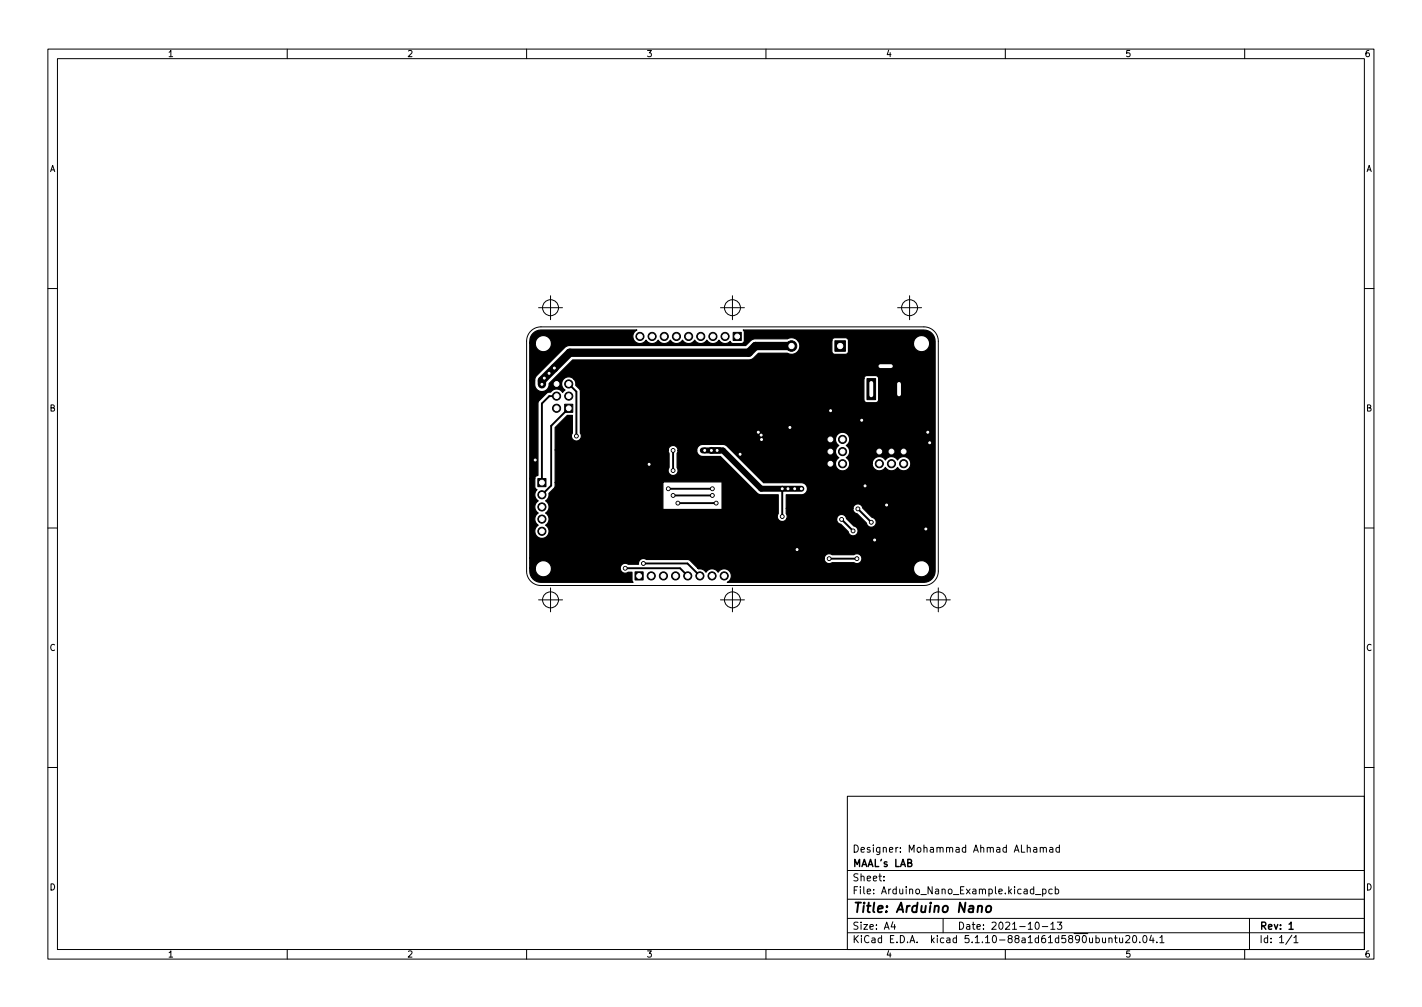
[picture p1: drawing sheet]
<svg xmlns="http://www.w3.org/2000/svg" width="297mm" height="210mm" viewBox="0 0 297 210" stroke-linecap="round" stroke-linejoin="round" font-family="sans-serif">
<defs><g id="words">
<text font-size="2.8" x="178" y="190.6">Title: Arduino Nano</text>
<g font-size="2.1">
<text x="178" y="178">Designer: Mohammad Ahmad ALhamad</text>
<text x="178" y="184">Sheet:</text>
<text x="178" y="181">MAAL's LAB</text>
<text x="178" y="186.7">File: Arduino_Nano_Example.kicad_pcb</text>
<text x="178" y="196.9">KiCad E.D.A. kicad 5.1.10-88a1d61d5890ubuntu20.04.1</text>
<text x="178" y="194.1">Size: A4</text>
<text x="200" y="194.1">Date: 2021-10-13</text>
<text x="263" y="194.1">Rev: 1</text>
<text x="263" y="196.9">Id: 1/1</text>
</g>
<g font-size="1.8">
<text x="35" y="11.9">1</text>
<text x="85" y="11.9">2</text>
<text x="135" y="11.9">3</text>
<text x="185" y="11.9">4</text>
<text x="235" y="11.9">5</text>
<text x="285" y="11.9">6</text>
<text x="10.3" y="35.9">A</text>
<text x="285.3" y="35.9">A</text>
<text x="10.3" y="85.9">B</text>
<text x="285.3" y="85.9">B</text>
<text x="10.3" y="135.9">C</text>
<text x="285.3" y="135.9">C</text>
<text x="10.3" y="185.9">D</text>
<text x="285.3" y="185.9">D</text>
<text x="35" y="199.9">1</text>
<text x="85" y="199.9">2</text>
<text x="135" y="199.9">3</text>
<text x="185" y="199.9">4</text>
<text x="235" y="199.9">5</text>
<text x="285" y="199.9">6</text>
</g>
</g></defs>
<g fill="none" stroke="#000" stroke-width=".21">
<path d="M10 10.2h277v190.1h-277zM12 12.2h273v186.1h-273zM60 10.2v2M110 10.2v2M160 10.2v2M210 10.2v2M260 10.2v2M10 60.2h2M110.9 69.1a3 3 0 0 1 2.1-.9h80a3 3 0 0 1 3 3v48a3 3 0 0 1-3 3h-80a3 3 0 0 1-3-3v-48a3 3 0 0 1 .9-2.1zM112.5 64.2h5M115 61.7v5M150.5 64.2h5"/>
<path d="M153 61.7v5M187.5 64.2h5M190 61.7v5M285 60.2h2M10 110.2h2M285 110.2h2M112.5 125.2h5M115 122.7v5M150.5 125.2h5M153 122.7v5M193.5 125.2h5M196 122.7v5"/>
<path d="M10 160.2h2M177 166.3h108v32h-108zM215.9 177h.6l.1 .9M216.6 177.3l-.5 .1-.2 .2 .2 .3h.5M217.3 177.1l.2-.2 .4 .1v.9M217.3 176.9v1M217.9 177.1l.2-.2 .4 .1 .1 .9M219.3 177h.6v.9M219.9 177.3l-.5 .1-.2 .2 .2 .3h.5M221.3 177l-.4-.1-.3 .3 .1 .7h.6M221.3 176.4v1.5M285 160.2h2"/>
<path d="M60 198.3v2M110 198.3v2M160 198.3v2M177 194.8h108M177 191.8h108M177 187.8h108M177 181.8h108M184.6 183.8v.1M184.6 183v.1M186.5 192.5l-.4 1h1M186.9 193v1M197 191.8v3"/>
<path d="M210 198.3v2M215.9 185.7l-.4-.1-.3 .3 .2 .7h.5M215.9 185.1v1.5M216.3 186.8h1.1M216.4 192.7l.2-.2a.8 .8 0 0 1 .5 .8 .8 .8 0 0 1-.5 .7l-.2-.1-.2-.4zM217.7 193.5h1.2M217.8 185.7l.4-.1 .3 .3-.1 .7h-.6M217.8 185.6v1.5M219.5 193l.4-.5v1.5M219.5 194h.9M219.8 185.7l-.4-.1-.3 .3 .1 .7h.6M220.4 185.7l.5-.1 .2 .3-.1 .7h-.6"/>
<path d="M220.4 185.1v1.5M220.9 192.5h.9l-.5 .6 .4 .1v.7l-.2 .1-.6-.1M231.6 196l.3-.2 .3 .1 .1 .9M231.6 195.8v1M232.8 195.8h.6M233 195.3v1.3l.4 .2M233.9 195.8v1h.4l.2-.1M234.5 195.8v1M235.1 195.5l.6-.2 .3 .5-.9 1h.9M236.8 195.4l.1-.1a.8 .8 0 0 1 .6 .8 .8 .8 0 0 1-.6 .7 1 1 0 0 1-.1-1.4zM238.1 196.7v.1M238.9 195.4l.2-.1a.8 .8 0 0 1 .5 .8 .8 .8 0 0 1-.5 .7 1 1 0 0 1-.2-1.4z"/>
<path d="M240.5 195.3l-.4 1h1M240.9 195.8v1M241.6 196.7v.1M242.3 195.8l.4-.5v1.5M242.3 196.8h.8M260 198.3v2M261 191.8v6.5M269.9 195.3l-1.3 1.9M270.3 195.8l.4-.5v1.5M270.3 196.8h.8"/>
<circle cx="115" cy="64.2" r="1.67"/>
<circle cx="153" cy="64.2" r="1.67"/>
<circle cx="190" cy="64.2" r="1.67"/>
<circle cx="115" cy="125.2" r="1.67"/>
<circle cx="153" cy="125.2" r="1.67"/>
<circle cx="196" cy="125.2" r="1.67"/>
</g>
<path d="M269.3 193l.4-.5v1.5M269.3 194h.8" fill="none" stroke="#000" stroke-width=".3"/>
<g fill="none" stroke="#000" stroke-width=".4">
<path d="M116.3 82.7h-1.6l-1.5 1.5v16.6M118.8 80.2l1.6 1.6v9.2M118.8 85.2l-3.7 3.7v12.5l-1.9 1.9M140.6 94v4.2M130.6 118.6h11.5l1.6 1.6M134.4 117.6h9.2l2.6 2.6M139.6 102h9.2M140.6 103.4h8.2M141.6 105h8M163.4 102v5.8M173.2 116.6h5.8M175.8 108.4l2.4 2.4"/>
<path d="M179.2 106.2l2.8 2.8M204.3 189.3l.3-.2 .5 .1-.1 1.3M206.1 189.3l.1-.1a.5 .5 0 0 1 .9 .3l-.1 .6-.2 .3a.5 .5 0 0 1-.9-.3z"/>
</g>
<g fill="#000" stroke="#000" stroke-width=".21">
<path d="M153.2 69.4h1.7v1.7h-1.7zM174.4 71.1h2.2v2.2h-2.2zM117.9 84.4h1.8v1.7h-1.8zM172.6 90.9h1.7v1.7h-1.7zM181.1 79h1.8v4.4h-1.8zM187.9 93.4h1.7v1.7h-1.7zM112.4 99.9h1.7v1.7h-1.7zM132.6 119.4h1.7v1.7h-1.7z"/>
<circle cx="113.7" cy="78.9" r=".4"/>
<circle cx="114.7" cy="77.9" r=".4"/>
<circle cx="115.8" cy="76.8" r=".4"/>
<circle cx="133.7" cy="70.2" r=".85"/>
<circle cx="136.2" cy="70.2" r=".85"/>
<circle cx="138.8" cy="70.2" r=".85"/>
<circle cx="141.3" cy="70.2" r=".85"/>
<circle cx="143.8" cy="70.2" r=".85"/>
<circle cx="146.4" cy="70.2" r=".85"/>
<circle cx="148.9" cy="70.2" r=".85"/>
<circle cx="151.5" cy="70.2" r=".85"/>
<circle cx="165.3" cy="72.2" r="1.1"/>
<circle cx="111.8" cy="96" r=".4"/>
<circle cx="113.2" cy="80.2" r=".4"/>
<circle cx="116.3" cy="85.2" r=".85"/>
<circle cx="116.3" cy="80.2" r=".85"/>
<circle cx="116.3" cy="82.7" r=".85"/>
<circle cx="118.8" cy="80.2" r=".85"/>
<circle cx="118.8" cy="82.7" r=".85"/>
<circle cx="120.4" cy="91" r=".4"/>
<circle cx="135.6" cy="96.9" r=".4"/>
<circle cx="140.6" cy="94" r=".4"/>
<circle cx="140.6" cy="98.2" r=".4"/>
<circle cx="147.2" cy="94" r=".4"/>
<circle cx="148.6" cy="94" r=".62"/>
<circle cx="148.6" cy="94" r=".4"/>
<circle cx="149.8" cy="94" r=".4"/>
<circle cx="154.6" cy="94.8" r=".4"/>
<circle cx="158.4" cy="90.2" r=".4"/>
<circle cx="159" cy="90.8" r=".4"/>
<circle cx="159.1" cy="91.8" r=".4"/>
<circle cx="165" cy="89.2" r=".4"/>
<circle cx="173.5" cy="96.8" r=".85"/>
<circle cx="173.5" cy="94.3" r=".85"/>
<circle cx="173.5" cy="85.7" r=".4"/>
<circle cx="176" cy="91.7" r=".85"/>
<circle cx="176" cy="94.3" r=".85"/>
<circle cx="176" cy="96.8" r=".85"/>
<circle cx="180" cy="87.7" r=".4"/>
<circle cx="183.7" cy="94.3" r=".85"/>
<circle cx="183.7" cy="96.8" r=".85"/>
<circle cx="186.2" cy="96.8" r=".85"/>
<circle cx="186.2" cy="94.3" r=".85"/>
<circle cx="188.8" cy="96.8" r=".85"/>
<circle cx="193.8" cy="90.2" r=".4"/>
<circle cx="194.2" cy="92.4" r=".4"/>
<circle cx="113.2" cy="110.9" r=".85"/>
<circle cx="113.2" cy="108.4" r=".85"/>
<circle cx="113.2" cy="105.8" r=".85"/>
<circle cx="113.2" cy="103.3" r=".85"/>
<circle cx="130.6" cy="118.6" r=".4"/>
<circle cx="134.4" cy="117.6" r=".4"/>
<circle cx="139.6" cy="102" r=".4"/>
<circle cx="140.6" cy="103.4" r=".4"/>
<circle cx="141.6" cy="105" r=".4"/>
<circle cx="148.8" cy="102" r=".4"/>
<circle cx="148.8" cy="103.4" r=".4"/>
<circle cx="149.6" cy="105" r=".4"/>
<circle cx="163.4" cy="102" r=".4"/>
<circle cx="163.4" cy="107.8" r=".4"/>
<circle cx="164.6" cy="102" r=".4"/>
<circle cx="166" cy="102" r=".4"/>
<circle cx="166.5" cy="114.7" r=".4"/>
<circle cx="167.4" cy="102" r=".4"/>
<circle cx="173.2" cy="116.6" r=".4"/>
<circle cx="175.8" cy="108.4" r=".4"/>
<circle cx="178.2" cy="110.8" r=".4"/>
<circle cx="179" cy="116.6" r=".4"/>
<circle cx="179.2" cy="106.2" r=".4"/>
<circle cx="180.7" cy="101.4" r=".4"/>
<circle cx="182" cy="109" r=".4"/>
<circle cx="182.7" cy="112.7" r=".4"/>
<circle cx="185.2" cy="105.4" r=".4"/>
<circle cx="193.4" cy="110.4" r=".4"/>
<circle cx="136" cy="120.2" r=".85"/>
<circle cx="138.6" cy="120.2" r=".85"/>
<circle cx="141.1" cy="120.2" r=".85"/>
<circle cx="143.7" cy="120.2" r=".85"/>
<circle cx="146.2" cy="120.2" r=".85"/>
<circle cx="148.7" cy="120.2" r=".85"/>
<circle cx="151.3" cy="120.2" r=".85"/>
</g>
<path d="M183.9 76.4h2.2M187.8 80.1v2.2" fill="none" stroke="#000" stroke-width="1.8"/>
<path d="M165.3 72.2h-7.5l-1.4 1.4h-37.4l-5.8 5.8v.8" fill="none" stroke="#000" stroke-width="1.7"/>
<path d="M146.8 94h4.2l8 8h8.4" fill="none" stroke="#000" stroke-width="1.3"/>
<circle cx="148.8" cy="103.4" r=".2" fill="#000"/>
<path d="M111.3 69.6a2.36 2.36 0 0 1 1.7-.7h20a1.49 1.49 0 0 0-.4 2.4 1.49 1.49 0 0 0 2.3-.3 1.48 1.48 0 0 0 2.6 0 1.48 1.48 0 0 0 2.5 0 1.48 1.48 0 0 0 2.6 0 1.48 1.48 0 0 0 2.5 0 1.48 1.48 0 0 0 2.5 0 1.48 1.48 0 0 0 2.6 0 1.48 1.48 0 0 0 2.3 .3l.5 .4h1.9a.64 .64 0 0 0 .6-.6v-1.8l-.2-.4 38.2 .1a2.34 2.34 0 0 1 1.8 2.3v48.4a2.34 2.34 0 0 1-2.3 1.9h-41a1.49 1.49 0 0 0 .4-2.4 1.49 1.49 0 0 0-2.4 .3 1.48 1.48 0 0 0-2.5 0l-.6-.6-1-.1-.2-.2h45.1v.3a1.69 1.69 0 0 0 2.6 1.3 1.69 1.69 0 0 0 0-2.9 1.69 1.69 0 0 0-2.6 1.3h-45.1l-1.5-1.5-.4-.3h-8.8a1.03 1.03 0 0 0-1.1 0 1.03 1.03 0 0 0-.5 1l-2.3-.1a1.04 1.04 0 0 0-1.5 1 1.04 1.04 0 0 0 1.6 .8h.8v1.7l.2 .4h-19.2a2.45 2.45 0 0 1-2.3-3h1.1v.3a1.69 1.69 0 0 0 2.6 1.3 1.69 1.69 0 0 0 0-2.9 1.69 1.69 0 0 0-2.6 1.3h-1.1v-2.1h61.5v.3a1.04 1.04 0 0 0 1.6 .7l4.7 .1a1.04 1.04 0 0 0 1.5-1 1.04 1.04 0 0 0-1.6-.8l-4.7-.1a1.04 1.04 0 0 0-1.5 .8h-61.5v-16.6h1v1.8l.5 .5-.2 .2a1.48 1.48 0 0 0 .4 2.2 1.48 1.48 0 0 0 0 2.5 1.48 1.48 0 0 0 0 2.6 1.49 1.49 0 0 0-.3 2.2 1.49 1.49 0 0 0 2.2 0 1.49 1.49 0 0 0-.3-2.2 1.48 1.48 0 0 0 0-2.6 1.48 1.48 0 0 0 0-2.5l.5-.6 .2-1 1.2-1.3 .1-1h22.5l.1 5.7 12.2-.1-.1-5.7-34.7 .1v-6.8h23.6l.2 .8-.1 3.1a1.04 1.04 0 0 0 1 1.5 1.04 1.04 0 0 0 .7-1.7v-2.9l.2-.7h3.9a1.26 1.26 0 0 0 1.2 1.3h3.8l8 7.9 4.1 .1-.1 4.1a1.04 1.04 0 0 0 .4 1.4 1.04 1.04 0 0 0 1.4-.5h10.5l.2 .8 .6 .4 1.6 1.5a1.04 1.04 0 0 0 1.1 .9 1.04 1.04 0 0 0 .9-1 1.04 1.04 0 0 0-.8-1.1l-1.6-1.7a1.04 1.04 0 0 0-1.1-.7 1.04 1.04 0 0 0-.9 .9h-10.5l.1-.6-.2-.5v-1.1h14a1.03 1.03 0 0 0 .8 1.2l2 2.1a1.04 1.04 0 0 0 1.8 .3 1.04 1.04 0 0 0-.6-1.7l-2-2.1a1.04 1.04 0 0 0-1.1-.7 1.04 1.04 0 0 0-.9 .9h-14v-2.8h3.4a1.26 1.26 0 0 0 1.1-1.3 1.26 1.26 0 0 0-1.2-1.2h-8l-7.8-7.8-.7-.2h-4.3a1.26 1.26 0 0 0-1.2 1.2l-3.9-.1a1.04 1.04 0 0 0-1-.9 1.04 1.04 0 0 0-1 .9h-23.6v-4.6l2.5-2.6h1.1l-.1 3.9a1.04 1.04 0 0 0 .4 1.3 1.04 1.04 0 0 0 1.4-.3h53.2l.2 .9 .5 .5-.1 .1a1.49 1.49 0 0 0 .1 2.5 1.49 1.49 0 0 0 .1 2.6 1.49 1.49 0 0 0 2.2-1.5h4.7v.3a1.49 1.49 0 0 0 1.1 1.3 1.49 1.49 0 0 0 1.7-.7 1.48 1.48 0 0 0 2.5 0 1.49 1.49 0 0 0 2.2 .4 1.49 1.49 0 0 0 0-2.3 1.49 1.49 0 0 0-2.2 .3 1.48 1.48 0 0 0-2.5 0 1.49 1.49 0 0 0-1.7-.6 1.49 1.49 0 0 0-1.1 1.3h-4.7l-.2-.6-.5-.5a1.48 1.48 0 0 0 0-2.6 1.49 1.49 0 0 0 0-2.5 1.49 1.49 0 0 0-2.3 1.1h-53.2l.1-.7-.2-.5v-8.8l-.9-1.2-.1-.7-.4-.7h60.7v4.7l.5 .4h1.9a.64 .64 0 0 0 .6-.7v-4.6l-.5-.4h-1.9a.64 .64 0 0 0-.6 .6h-60.8a1.49 1.49 0 0 0-2.1 .3 1.49 1.49 0 0 0 .4 2.1l-.5 .5-.1-.1a1.48 1.48 0 0 0-2.4 .1h-.4l-.5 .2-1.5 1.6-.2 .4v15.2a.64 .64 0 0 0-.7 .6h-1v-20.5l1 .1a1.61 1.61 0 0 0 .6 2 1.61 1.61 0 0 0 2-.2l.3-.5 .1-.7 4.9-4.9h36.8l.8-.3 1.2-1.1h6.1a1.74 1.74 0 0 0 2.2-.4 1.74 1.74 0 0 0 0-2.3h7.1v2.2a.64 .64 0 0 0 .6 .7h2.2l.5-.2 .1-.5v-1.7h13.6v.3a1.69 1.69 0 0 0 2.6 1.3 1.69 1.69 0 0 0 0-2.9 1.69 1.69 0 0 0-2.6 1.3h-13.6v-.5a.64 .64 0 0 0-.6-.6h-2.3l-.4 .3-.1 .3h-7.1a1.73 1.73 0 0 0-2.2-.4l-7 .1-.5 .2-1.2 1.1-37.1 .1-.8 .4-5.8 5.8-.3 .5-.1 .5h-1v-7.8h1.1v.3a1.69 1.69 0 0 0 2.6 1.3 1.69 1.69 0 0 0 0-2.9 1.69 1.69 0 0 0-2.6 1.3h-1.1v-.3a2.36 2.36 0 0 1 .6-1.7z" fill="#000" stroke="#000" stroke-width=".25"/>
<g fill="#fff" stroke="#fff" stroke-width=".21">
<circle cx="158.4" cy="90.2" r=".2"/>
<circle cx="159" cy="90.8" r=".2"/>
<circle cx="159.1" cy="91.8" r=".2"/>
<circle cx="111.8" cy="96" r=".2"/>
<circle cx="182.7" cy="112.7" r=".2"/>
<circle cx="180.7" cy="101.4" r=".2"/>
<circle cx="135.6" cy="96.9" r=".2"/>
<circle cx="154.6" cy="94.8" r=".2"/>
<circle cx="165" cy="89.2" r=".2"/>
<circle cx="173.5" cy="85.7" r=".2"/>
<circle cx="180" cy="87.7" r=".2"/>
<circle cx="166.5" cy="114.7" r=".2"/>
<circle cx="185.2" cy="105.4" r=".2"/>
<circle cx="193.8" cy="90.2" r=".2"/>
<circle cx="194.2" cy="92.4" r=".2"/>
<circle cx="193.4" cy="110.4" r=".2"/>
<circle cx="179" cy="116.6" r=".2"/>
<circle cx="173.2" cy="116.6" r=".2"/>
<circle cx="148.8" cy="102" r=".2"/>
<circle cx="139.6" cy="102" r=".2"/>
<circle cx="120.4" cy="91" r=".2"/>
<circle cx="163.4" cy="107.8" r=".2"/>
<circle cx="163.4" cy="102" r=".2"/>
<circle cx="113.2" cy="80.2" r=".2"/>
<circle cx="115.8" cy="76.8" r=".2"/>
<circle cx="114.7" cy="77.9" r=".2"/>
<circle cx="113.7" cy="78.9" r=".2"/>
<circle cx="167.4" cy="102" r=".2"/>
<circle cx="166" cy="102" r=".2"/>
<circle cx="164.6" cy="102" r=".2"/>
<circle cx="147.2" cy="94" r=".2"/>
<circle cx="148.6" cy="94" r=".2"/>
<circle cx="149.8" cy="94" r=".2"/>
<circle cx="134.4" cy="117.6" r=".2"/>
<circle cx="130.6" cy="118.6" r=".2"/>
<circle cx="149.6" cy="105" r=".2"/>
<circle cx="141.6" cy="105" r=".2"/>
<circle cx="148.8" cy="103.4" r=".2"/>
<circle cx="140.6" cy="103.4" r=".2"/>
<circle cx="140.6" cy="98.2" r=".2"/>
<circle cx="140.6" cy="94" r=".2"/>
<circle cx="178.2" cy="110.8" r=".2"/>
<circle cx="175.8" cy="108.4" r=".2"/>
<circle cx="179.2" cy="106.2" r=".2"/>
<circle cx="182" cy="109" r=".2"/>
<circle cx="133.7" cy="70.2" r=".5"/>
<circle cx="136.2" cy="70.2" r=".5"/>
<circle cx="138.8" cy="70.2" r=".5"/>
<circle cx="141.3" cy="70.2" r=".5"/>
<circle cx="143.8" cy="70.2" r=".5"/>
<circle cx="146.4" cy="70.2" r=".5"/>
<circle cx="148.9" cy="70.2" r=".5"/>
<circle cx="151.5" cy="70.2" r=".5"/>
<circle cx="154" cy="70.2" r=".5"/>
<circle cx="176" cy="96.8" r=".5"/>
<circle cx="173.5" cy="96.8" r=".5"/>
<circle cx="176" cy="94.3" r=".5"/>
<circle cx="173.5" cy="94.3" r=".5"/>
<circle cx="176" cy="91.7" r=".5"/>
<circle cx="173.5" cy="91.7" r=".5"/>
<circle cx="183.7" cy="96.8" r=".5"/>
<circle cx="183.7" cy="94.3" r=".5"/>
<circle cx="186.2" cy="96.8" r=".5"/>
<circle cx="186.2" cy="94.3" r=".5"/>
<circle cx="188.8" cy="96.8" r=".5"/>
<circle cx="188.8" cy="94.3" r=".5"/>
<circle cx="165.3" cy="72.2" r=".55"/>
<circle cx="175.5" cy="72.2" r=".55"/>
<circle cx="151.3" cy="120.2" r=".5"/>
<circle cx="148.7" cy="120.2" r=".5"/>
<circle cx="146.2" cy="120.2" r=".5"/>
<circle cx="143.7" cy="120.2" r=".5"/>
<circle cx="141.1" cy="120.2" r=".5"/>
<circle cx="138.6" cy="120.2" r=".5"/>
<circle cx="136" cy="120.2" r=".5"/>
<circle cx="133.5" cy="120.2" r=".5"/>
<circle cx="113.2" cy="110.9" r=".5"/>
<circle cx="113.2" cy="108.4" r=".5"/>
<circle cx="113.2" cy="105.8" r=".5"/>
<circle cx="113.2" cy="103.3" r=".5"/>
<circle cx="113.2" cy="100.8" r=".5"/>
<circle cx="116.3" cy="80.2" r=".5"/>
<circle cx="118.8" cy="80.2" r=".5"/>
<circle cx="116.3" cy="82.7" r=".5"/>
<circle cx="118.8" cy="82.7" r=".5"/>
<circle cx="116.3" cy="85.2" r=".5"/>
<circle cx="118.8" cy="85.2" r=".5"/>
<circle cx="113.5" cy="71.7" r="1.05"/>
<circle cx="192.5" cy="71.7" r="1.05"/>
<circle cx="192.5" cy="118.7" r="1.05"/>
<circle cx="113.5" cy="118.7" r="1.05"/>
</g>
<path d="M182 79.9v2.6M183.9 76.4h2.2M187.8 80.1v2.2" fill="none" stroke="#fff" stroke-width=".8"/>
<use href="#words"/>
</svg>
